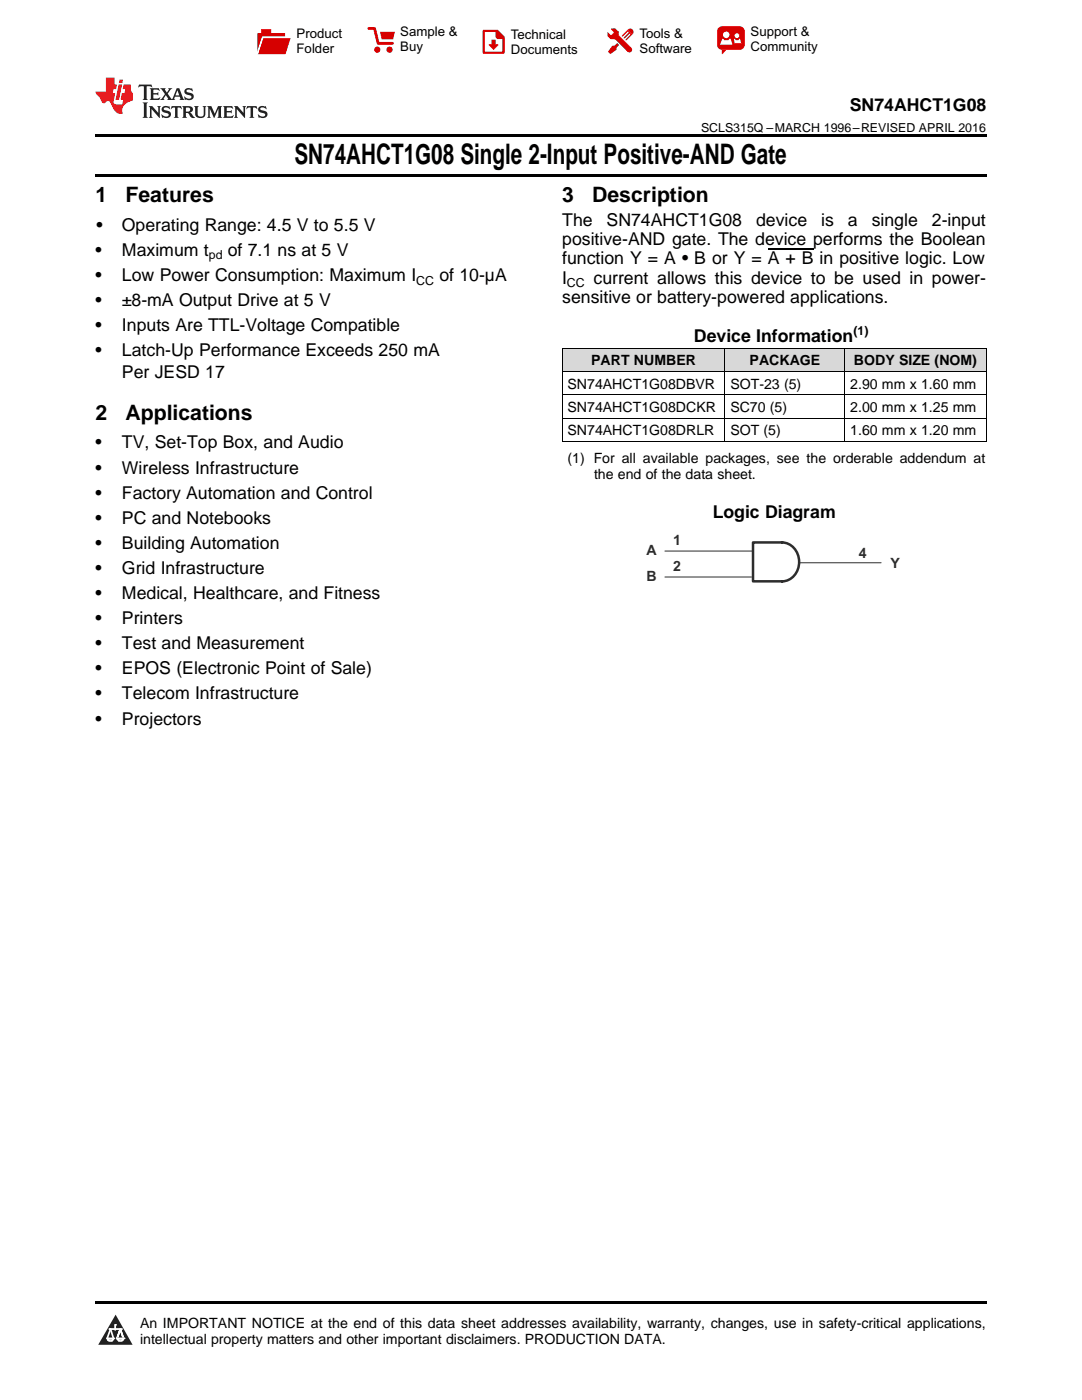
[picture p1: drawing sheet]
<svg xmlns="http://www.w3.org/2000/svg" width="216mm" height="279mm" viewBox="0 0 216 279" stroke-linecap="round" stroke-linejoin="round" font-family="sans-serif">
<defs><g id="words">
<text font-size="5.6" x="58.8" y="32.8">SN74AHCT1G08 Single 2-Input Positive-AND Gate</text>
<g font-size="4.2">
<text x="19" y="40.4">1</text>
<text x="25" y="40.4">Features</text>
<text x="112.2" y="40.4">3</text>
<text x="118.2" y="40.4">Description</text>
<text x="19" y="83.8">2</text>
<text x="25" y="83.8">Applications</text>
</g>
<g font-size="3.5">
<text x="169.6" y="22.2">SN74AHCT1G08</text>
<text x="19.2" y="46.1">•</text>
<text x="24.3" y="46.1">Operating Range: 4.5 V to 5.5 V</text>
<text x="112.2" y="45">The</text>
<text x="121" y="45">SN74AHCT1G08</text>
<text x="150.9" y="45">device</text>
<text x="163.9" y="45">is</text>
<text x="169.2" y="45">a</text>
<text x="173.9" y="45">single</text>
<text x="185.9" y="45">2-input</text>
<text x="19" y="51.1">•</text>
<text x="24.3" y="51.1">Maximum t</text>
<text x="45.4" y="51.1">of 7.1 ns at 5 V</text>
<text x="112.2" y="48.9">positive-AND gate. The device performs the Boolean</text>
<text x="112.2" y="52.8">function Y = A • B or Y = A + B in positive logic. Low</text>
<text x="19" y="56.1">•</text>
<text x="24.3" y="56.1">Low Power Consumption: Maximum I</text>
<text x="87.7" y="56.1">of 10-µA</text>
<text x="112.2" y="56.7">I</text>
<text x="118.4" y="56.7">current allows this device to be used in power-</text>
<text x="19" y="61.1">•</text>
<text x="24.3" y="61.1">±8-mA Output Drive at 5 V</text>
<text x="112.2" y="60.5">sensitive or battery-powered applications.</text>
<text x="19" y="66.1">•</text>
<text x="19" y="71.1">•</text>
<text x="24.3" y="66.1">Inputs Are TTL-Voltage Compatible</text>
<text x="24.3" y="71.1">Latch-Up Performance Exceeds 250 mA</text>
<text x="138.5" y="68.3">Device Information</text>
<text x="24.3" y="75.4">Per JESD 17</text>
<text x="19" y="89.5">•</text>
<text x="24.3" y="89.5">TV, Set-Top Box, and Audio</text>
<text x="19" y="94.5">•</text>
<text x="24.3" y="94.5">Wireless Infrastructure</text>
<text x="19" y="99.5">•</text>
<text x="24.3" y="99.5">Factory Automation and Control</text>
<text x="19" y="104.5">•</text>
<text x="24.3" y="104.5">PC and Notebooks</text>
<text x="142.2" y="103.3">Logic Diagram</text>
<text x="19" y="109.5">•</text>
<text x="24.3" y="109.5">Building Automation</text>
<text x="19" y="114.5">•</text>
<text x="19" y="119.6">•</text>
<text x="24.3" y="114.5">Grid Infrastructure</text>
<text x="24.3" y="119.6">Medical, Healthcare, and Fitness</text>
<text x="19" y="124.6">•</text>
<text x="24.3" y="124.6">Printers</text>
<text x="19" y="129.6">•</text>
<text x="24.3" y="129.6">Test and Measurement</text>
<text x="19" y="134.6">•</text>
<text x="24.3" y="134.6">EPOS (Electronic Point of Sale)</text>
<text x="19" y="139.6">•</text>
<text x="24.3" y="139.6">Telecom Infrastructure</text>
<text x="19" y="144.6">•</text>
<text x="24.3" y="144.6">Projectors</text>
</g>
<g font-size="2.8">
<text x="113.2" y="77.6">SN74AHCT1G08DBVR</text>
<text x="118" y="72.9">PART NUMBER</text>
<text x="145.7" y="77.6">SOT-23 (5)</text>
<text x="149.6" y="72.9">PACKAGE</text>
<text x="169.7" y="77.6">2.90 mm x 1.60 mm</text>
<text x="170.4" y="72.9">BODY SIZE (NOM)</text>
<text x="113.2" y="82.2">SN74AHCT1G08DCKR</text>
<text x="145.7" y="82.2">SC70 (5)</text>
<text x="169.7" y="82.2">2.00 mm x 1.25 mm</text>
<text x="113.2" y="86.9">SN74AHCT1G08DRLR</text>
<text x="145.7" y="86.9">SOT (5)</text>
<text x="169.7" y="86.9">1.60 mm x 1.20 mm</text>
<text x="113.2" y="92.4">(1) For all available packages, see the orderable addendum at</text>
<text x="118.5" y="95.6">the end of the data sheet.</text>
<text x="27.9" y="265">An IMPORTANT NOTICE at the end of this data sheet addresses availability, warranty, changes, use in safety-critical applications,</text>
<text x="27.9" y="268.2">intellectual property matters and other important disclaimers. PRODUCTION DATA.</text>
</g>
<g font-size="2.8" fill="#2c2d2d">
<text x="129" y="110.8">A</text>
<text x="134.3" y="108.8">1</text>
<text x="134.3" y="114">2</text>
<text x="171.4" y="111.3">4</text>
<text x="177.7" y="113.3">Y</text>
<text x="129" y="116">B</text>
</g>
<g font-size="2.6">
<text x="59.2" y="7.6">Product</text>
<text x="59.2" y="10.6">Folder</text>
<text x="79.9" y="7.3">Sample &amp;</text>
<text x="79.9" y="10.2">Buy</text>
<text x="101.9" y="7.8">Technical</text>
<text x="101.9" y="10.8">Documents</text>
<text x="127.6" y="7.6">Tools &amp;</text>
<text x="127.6" y="10.6">Software</text>
<text x="149.8" y="7.2">Support &amp;</text>
<text x="149.8" y="10.2">Community</text>
</g>
<g font-size="2.5">
<text x="139.9" y="26.3">SCLS315Q –MARCH 1996–REVISED APRIL 2016</text>
<text x="41.7" y="51.8">pd</text>
<text x="83" y="56.8">CC</text>
<text x="113.1" y="57.4">CC</text>
<text x="170.3" y="66.9">(1)</text>
</g>
</g></defs>
<g fill="#d8d8d8">
<path d="M112.2 69.5h32.5v4.7h-32.5z"/>
<path d="M144.7 69.5h23.9v4.7h-23.9z"/>
<path d="M168.6 69.5h28.2v4.7h-28.2z"/>
</g>
<path d="M23.1 262.4l3.4 6h-6.9z" fill="#231f20"/>
<path d="M21.4 267.1h1.2l-.3 .5h-.3a.55 .55 0 0 1-.6-.5z" fill-rule="evenodd" fill="#fff"/>
<path d="M21.4 267.1h1.2l-.3 .5h-.3a.55 .55 0 0 1-.6-.5z" fill="none" stroke="#231f20" stroke-width=".34"/>
<path d="M21.4 267.1l1.2 .1-.3 .4h-.5z" fill="none" stroke="#fff" stroke-width=".34"/>
<path d="M23 265.3h.1" fill="none" stroke="#fff" stroke-width=".34"/>
<path d="M23 264.4v.9z" fill="#fff"/>
<path d="M23 264.4v.9z" fill="none" stroke="#fff" stroke-width=".34"/>
<circle cx="23" cy="264.4" r=".17" fill="#fff"/>
<path d="M21.9 265.2h.1" fill="none" stroke="#fff" stroke-width=".34"/>
<path d="M21.9 265.2h2.3z" fill="#fff"/>
<path d="M21.9 265.2h2.3z" fill="none" stroke="#fff" stroke-width=".34"/>
<circle cx="24.2" cy="265.2" r=".17" fill="#fff"/>
<path d="M23.3 267.1h.1" fill="none" stroke="#fff" stroke-width=".34"/>
<path d="M24 265.2l-.7 1.9z" fill="#fff"/>
<path d="M24 265.2l-.7 1.9z" fill="none" stroke="#fff" stroke-width=".34"/>
<path d="M24 265.2l.7 1.9z" fill="#fff"/>
<path d="M24 265.2l.7 1.9z" fill="none" stroke="#fff" stroke-width=".34"/>
<path d="M24.6 267.1h.1" fill="none" stroke="#fff" stroke-width=".34"/>
<circle cx="21.4" cy="267.1" r=".17" fill="#fff"/>
<path d="M22.1 265.2l-.7 1.9z" fill="#fff"/>
<path d="M22.1 265.2l-.7 1.9z" fill="none" stroke="#fff" stroke-width=".34"/>
<path d="M22.1 265.2l.5 1.9z" fill="#fff"/>
<path d="M22.1 265.2l.5 1.9z" fill="none" stroke="#fff" stroke-width=".34"/>
<circle cx="22.6" cy="267.1" r=".17" fill="#fff"/>
<path d="M23.4 267.1h1.3a.65 .65 0 0 1-.7 .5 .65 .65 0 0 1-.6-.5z" fill-rule="evenodd" fill="#fff"/>
<path d="M23.4 267.1h1.3a.65 .65 0 0 1-.7 .5 .65 .65 0 0 1-.6-.5z" fill="none" stroke="#231f20" stroke-width=".34"/>
<path d="M23.4 267.1h1.3l-.4 .5h-.6z" fill="none" stroke="#fff" stroke-width=".34"/>
<path d="M23.3 267.1h.1" fill="none" stroke="#fff" stroke-width=".34"/>
<circle cx="24.7" cy="267.1" r=".17" fill="#fff"/>
<path d="M19 34.8h177.8v.5h-177.8zM19 26.8h177.8v.6h-177.8zM19 259.7h177.8v.5h-177.8z" fill="#000"/>
<path d="M132.7 110h17.4M132.7 115.2h17.3M159.5 112.3h16.3" fill="none" stroke="#2c2d2d" stroke-width=".2"/>
<path d="M156 108.3a4 4 0 0 1 3.4 2.8 4 4 0 0 1-1.4 4.2 3.1 3.1 0 0 1-1.9 .7M156.1 108.3h-5.8v7.7h5.8" fill="none" stroke="#2c2d2d" stroke-width=".5"/>
<path d="M112.2 78.8h84.6M112.2 74.1h84.6M112.2 69.5h84.6M112.2 69.5v18.7M144.6 69.5v18.7M168.5 69.5v18.7M196.8 69.5v18.7M112.2 88.1h84.6M112.2 83.4h84.6" fill="none" stroke="#000" stroke-width=".2"/>
<path d="M27.7 16.9l-.1 .6 .6-.3h.5v.2v2.2l-.2 .4h1l-.2-.4v-2.2v-.2h.5l.6 .3-.2-.6zM29.9 17.6l.2 .4v1.6l-.2 .4h1.9l.1-.6a1.09 1.09 0 0 1-1.3 .1v-.6h.6l.4 .2v-.7l-.2 .2h-.8v-.6l.2-.1a1.01 1.01 0 0 1 1 .3l-.1-.6zM32 17.6l.9 1.2-1 1.2h.9l-.2-.3 .5-.7 .5 .7-.3 .3h1.7l-.2-.3 .1-.4h1l.1 .4-.2 .3h1l-.3-.4-.7-2h-.5l-1 2.2-.8-1.1 .9-1.1h-.9l.2 .2-.4 .7-.4-.7 .2-.2zM35.4 18l.4 1h-.8zM37 17.7a.66 .66 0 0 0-.2 .8 .66 .66 0 0 0 .6 .4l.7 .2 .1 .2a.8 .8 0 0 1-.7 .4 .8 .8 0 0 1-.7-.5l.1 .8 .2-.2a.94 .94 0 0 0 1.1 .1 .94 .94 0 0 0 .4-.9 1.48 1.48 0 0 0-1.3-.6v-.4a1.1 1.1 0 0 1 1.2 .2l-.2-.6-.2 .1-.5-.1zM28.5 20.4l.2 .4v2.3l-.2 .4h1l-.2-.4v-2.3l.2-.4zM29.7 21.2l.2 .4v1.5l-.2 .4h.8l-.3-.4 .1-1.3 1.6 1.8v-2l.2-.4h-.7l.2 .2v1.1l-1.2-1.3zM32.5 21.3a.66 .66 0 0 0-.2 .8 .66 .66 0 0 0 .6 .4l.6 .2 .2 .2a.8 .8 0 0 1-.8 .4 .8 .8 0 0 1-.7-.5l.2 .7 .2-.1a.94 .94 0 0 0 1 .1 .94 .94 0 0 0 .5-1 1.47 1.47 0 0 0-1.3-.6l-.1-.3a1.1 1.1 0 0 1 1.3 .2l-.2-.6-.2 .1-.5-.2zM34.3 21.2l-.2 .6a.64 .64 0 0 1 .8-.3v1.6l-.2 .4h1l-.3-.4 .1-1.6a.66 .66 0 0 1 .8 .3l-.2-.6zM36.3 21.2l.3 .4v1.5l-.3 .4h1l-.2-.2v-.7h.5l.1 .1a.8 .8 0 0 0 1.2 .7l-1-1a.62 .62 0 0 0 .6-.5 .62 .62 0 0 0-.6-.7zM37.1 21.5h.1a.48 .48 0 0 1 .6 0 .48 .48 0 0 1 .1 .6l-.2 .1-.6 .1zM38.7 21.2l.2 .2a2.29 2.29 0 0 0 .4 2 1.05 1.05 0 0 0 1.7-.7v-1.3l.2-.2h-.8l.2 .4v1.1a.61 .61 0 0 1-.6 .6 .61 .61 0 0 1-.6-.6v-1.1l.3-.4zM41.3 21.2l.3 .4v1.5l-.3 .4h.8l-.2-.4v-1.4l.8 1.9 .9-1.9v1.4l-.2 .4h.9l-.2-.4v-1.5l.2-.4h-.8l-.7 1.5-.6-1.5zM44.5 21.2l.2 .4v1.5l-.2 .4h1.9l.2-.6a1.1 1.1 0 0 1-1.4 .2v-.7h.6l.4 .2v-.6l-.2 .1-.8 .1v-.6l.2-.1a1.02 1.02 0 0 1 1.1 .2l-.2-.5zM46.7 21.2l.2 .4v1.5l-.2 .4h.8l-.3-.4 .1-1.3 1.6 1.8v-2l.2-.4h-.7l.2 .2v1.1l-1.2-1.3zM49.3 21.2l-.1 .6a.64 .64 0 0 1 .8-.3v1.6l-.3 .4h1l-.2-.4v-1.6a.66 .66 0 0 1 .8 .3l-.1-.6zM51.7 21.3a.66 .66 0 0 0-.2 .7 .66 .66 0 0 0 .7 .5l.6 .2 .1 .2a.8 .8 0 0 1-.7 .4 .8 .8 0 0 1-.7-.5l.1 .7 .2-.1a.94 .94 0 0 0 1.1 .1 .94 .94 0 0 0 .4-1 1.48 1.48 0 0 0-1.2-.6l-.1-.3a1.1 1.1 0 0 1 1.2 .2l-.2-.6-.1 .1-.6-.2z" fill="#231f20"/>
<path d="M21.1 15.5v2.8h-2v.4l.9 .9a.96 .96 0 0 0 1 1 .59 .59 0 0 1 .5-.4 .59 .59 0 0 1 .5 .3l.4 .8a1.61 1.61 0 0 0 2.1 1.3 1.63 1.63 0 0 1 1.1-2.2l.9-.3v-1.5a1.6 1.6 0 0 1-.4-1.7h-1.4l-.2 .9h.5l-.2 .8h-.5l-.2 1v.3h.5l-.2 .9h-.7a.74 .74 0 0 1-1-.6l.3-1.6h-.5l.2-.8h.5l.1-.9h-.4v-1.4zM23.7 16.9l-.7 3h.8l.6-3zM23.8 15.9l-.1 .7h.7l.2-.7z" fill="#ee1d23"/>
<g fill="#d60000">
<path d="M52.1 5.8h2v.8h2.8v4.2h-5.5v-4.2h.7z" fill-rule="evenodd"/>
<path d="M52.4 7.5h5.6l-1 3.3h-5.6z" fill-rule="evenodd"/>
</g>
<path d="M52.4 7.4h5.7l-.1 .1h-5.5l-1.1 3.3z" fill-rule="evenodd" fill="#fff"/>
<path d="M52.4 7.4h5.7l-.1 .1h-5.5l-1.1 3.3z" fill="none" stroke="#fff" stroke-width=".2"/>
<path d="M73.6 5.7h1.1l.7 2.9h2.9" fill="none" stroke="#d60000" stroke-width=".55"/>
<g fill="#d60000">
<path d="M75.8 6.3h3l-.4 1.6h-2.2z" fill-rule="evenodd"/>
<circle cx="75.3" cy="9.9" r=".62"/>
<circle cx="77.7" cy="9.9" r=".62"/>
</g>
<path d="M96.5 6.2h2.7l1.3 1.2v3.1h-4z" fill="none" stroke="#d60000" stroke-width=".44"/>
<g fill="#d60000">
<path d="M98.1 7.9h.8v1h.5l-.9 1.1-1-1v-.1h.6z" fill-rule="evenodd"/>
<path d="M98.9 6.2h.3l1.3 1.2v.4h-1.3l-.3-.4z" fill-rule="evenodd"/>
<path d="M121.9 5.7h.8l.7 .6 .1 .7 2.5 2.5-.8 .8-2.3-2.3-1.1-.2-.6-.6v-.8l.7 .6 .5-.4v-.2l-.5-.5z" fill-rule="evenodd"/>
<path d="M122.2 9.1h.4l.5-.5 .4 .4-.5 .5v.4l-1.2 .9-.5-.5z" fill-rule="evenodd"/>
<path d="M125.3 5.9a.67 .67 0 0 1 .9 0 .67 .67 0 0 1 0 .9z" fill-rule="evenodd"/>
<path d="M125.3 5.9l.9 .9-1.2 1.2h-.2v-.2l1-.9v-.2h-.2l-.9 1h-.2v-.2l.9-1 .1-.2h-.3l-.9 1h-.2v-.2z" fill-rule="evenodd"/>
<circle cx="125.6" cy="9.9" r=".54"/>
</g>
<path d="M123.3 6.3v.7" fill="none" stroke="#d60000" stroke-width=".2"/>
<g fill="#d60000">
<path d="M143.4 5.5l.6-.2h3.6a.95 .95 0 0 1 1 .9v2.8a.95 .95 0 0 1-1 .9h-3.6a.95 .95 0 0 1-.9-.9v-2.8z" fill-rule="evenodd"/>
<path d="M144 9.9h.9l-.7 .9h-.2z" fill-rule="evenodd"/>
</g>
<g fill="#fff">
<path d="M146.6 8.6h1.3z"/>
<path d="M144.1 7.8h.3l.1 .2h.8l.2-.2h.3l.4 1.1h-2.5z" fill-rule="evenodd"/>
<path d="M146.4 7.8h.3l.1 .2h.5l.2-.2h.2l.2 .8h-1.3z" fill-rule="evenodd"/>
<circle cx="144.9" cy="6.9" r=".65"/>
<circle cx="147" cy="7.1" r=".48"/>
</g>
<path d="M153.2 49.7h9.1" fill="none" stroke="#000" stroke-width=".25"/>
<use href="#words"/>
</svg>
